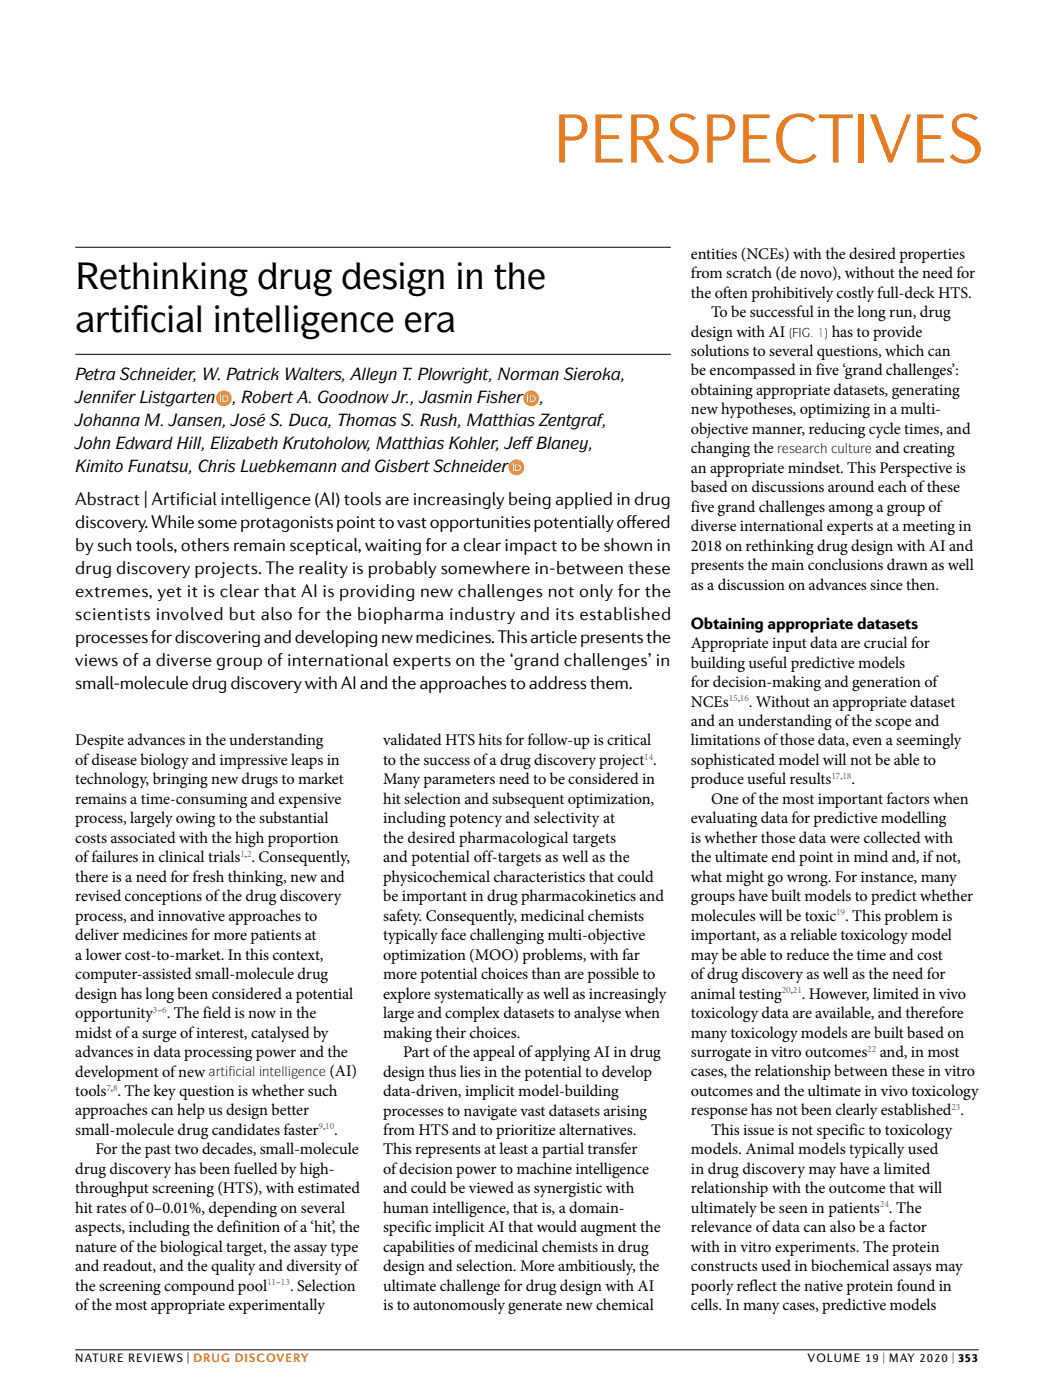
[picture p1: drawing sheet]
<svg xmlns="http://www.w3.org/2000/svg" width="210mm" height="279mm" viewBox="0 0 210 279" stroke-linecap="round" stroke-linejoin="round" font-family="sans-serif">
<defs><g id="words">
<text font-size="14.1" fill="#e87b1e" x="110.2" y="32.4">PerSpecTIveS</text>
<g font-size="7.2">
<text x="15" y="57.6">Rethinking drug design in the</text>
<text x="15" y="66.1">artificial intelligence era</text>
</g>
<g font-size="3.7">
<text x="15" y="100.7">Abstract | Artificial intelligence (AI) tools are increasingly being applied in drug</text>
<text x="15" y="105.3">discovery. While some protagonists point to vast opportunities potentially offered</text>
<text x="15" y="109.9">by such tools, others remain sceptical, waiting for a clear impact to be shown in</text>
<text x="15" y="114.4">drug discovery projects. The reality is probably somewhere in-between these</text>
<text x="15" y="119">extremes, yet it is clear that AI is providing new challenges not only for the</text>
<text x="15" y="123.6">scientists involved but also for the biopharma industry and its established</text>
<text x="15" y="128.2">processes for discovering and developing new medicines. This article presents the</text>
<text x="15" y="132.8">views of a diverse group of international experts on the ‘grand challenges’ in</text>
<text x="15" y="137.4">small-molecule drug discovery with AI and the approaches to address them.</text>
</g>
<g font-size="3.4">
<text x="15" y="75.7">Petra Schneider, W. Patrick Walters, Alleyn T. Plowright, Norman Sieroka,</text>
<text x="15" y="80.2">Jennifer Listgarten</text>
<text x="46.2" y="80.2">, Robert A. Goodnow Jr., Jasmin Fisher</text>
<text x="107.5" y="80.2">,</text>
<text x="15" y="84.8">Johanna M. Jansen, José S. Duca, Thomas S. Rush, Matthias Zentgraf,</text>
<text x="15" y="89.4">John Edward Hill, Elizabeth Krutoholow, Matthias Kohler, Jeff Blaney,</text>
<text x="15" y="94">Kimito Funatsu, Chris Luebkemann and Gisbert Schneider</text>
</g>
<text font-size="3.3" x="137.7" y="125.3">Obtaining appropriate datasets</text>
<g font-size="3.2">
<text x="137.7" y="51.5">entities (NCEs) with the desired properties</text>
<text x="137.7" y="55.4">from scratch (de novo), without the need for</text>
<text x="137.7" y="59.3">the often prohibitively costly full-deck HTS.</text>
<text x="141.7" y="63.2">To be successful in the long run, drug</text>
<text x="137.7" y="67.1">design with AI</text>
<text x="137.7" y="70.9">solutions to several questions, which can</text>
<text x="165.7" y="67.1">has to provide</text>
<text x="137.7" y="74.8">be encompassed in five ‘grand challenges’:</text>
<text x="137.7" y="78.7">obtaining appropriate datasets, generating</text>
<text x="137.7" y="82.6">new hypotheses, optimizing in a multi-</text>
<text x="137.7" y="86.5">objective manner, reducing cycle times, and</text>
<text x="137.7" y="90.4">changing the</text>
<text x="137.7" y="94.2">an appropriate mindset. This Perspective is</text>
<text x="174.4" y="90.3">and creating</text>
<text x="137.7" y="98.1">based on discussions around each of these</text>
<text x="137.7" y="102">five grand challenges among a group of</text>
<text x="137.7" y="105.9">diverse international experts at a meeting in</text>
<text x="137.7" y="109.8">2018 on rethinking drug design with AI and</text>
<text x="137.7" y="113.6">presents the main conclusions drawn as well</text>
<text x="137.7" y="117.5">as a discussion on advances since then.</text>
<text x="137.7" y="129.2">Appropriate input data are crucial for</text>
<text x="137.7" y="133">building useful predictive models</text>
<text x="137.7" y="136.9">for decision-making and generation of</text>
<text x="137.7" y="140.8">NCEs</text>
<text x="149.2" y="140.8">. Without an appropriate dataset</text>
<text x="15" y="148.6">Despite advances in the understanding</text>
<text x="76.3" y="148.6">validated HTS hits for follow-up is critical</text>
<text x="137.7" y="144.7">and an understanding of the scope and</text>
<text x="137.7" y="148.6">limitations of those data, even a seemingly</text>
<text x="15" y="152.4">of disease biology and impressive leaps in</text>
<text x="76.3" y="152.4">to the success of a drug discovery project .</text>
<text x="137.7" y="152.4">sophisticated model will not be able to</text>
<text x="15" y="156.3">technology, bringing new drugs to market</text>
<text x="15" y="160.2">remains a time-consuming and expensive</text>
<text x="76.3" y="156.3">Many parameters need to be considered in</text>
<text x="76.3" y="160.2">hit selection and subsequent optimization,</text>
<text x="137.7" y="156.3">produce useful results</text>
<text x="141.7" y="160.2">One of the most important factors when</text>
<text x="169.7" y="156.3">.</text>
<text x="15" y="164.1">process, largely owing to the substantial</text>
<text x="15" y="168">costs associated with the high proportion</text>
<text x="76.3" y="164.1">including potency and selectivity at</text>
<text x="76.3" y="168">the desired pharmacological targets</text>
<text x="137.7" y="164.1">evaluating data for predictive modelling</text>
<text x="137.7" y="168">is whether those data were collected with</text>
<text x="15" y="171.8">of failures in clinical trials . Consequently,</text>
<text x="76.3" y="171.8">and potential off-targets as well as the</text>
<text x="137.7" y="171.8">the ultimate end point in mind and, if not,</text>
<text x="15" y="175.7">there is a need for fresh thinking, new and</text>
<text x="15" y="179.6">revised conceptions of the drug discovery</text>
<text x="76.3" y="175.7">physicochemical characteristics that could</text>
<text x="76.3" y="179.6">be important in drug pharmacokinetics and</text>
<text x="137.7" y="175.7">what might go wrong. For instance, many</text>
<text x="137.7" y="179.6">groups have built models to predict whether</text>
<text x="15" y="183.5">process, and innovative approaches to</text>
<text x="76.3" y="183.5">safety. Consequently, medicinal chemists</text>
<text x="137.7" y="183.5">molecules will be toxic . This problem is</text>
<text x="15" y="187.4">deliver medicines for more patients at</text>
<text x="15" y="191.3">a lower cost-to-market. In this context,</text>
<text x="76.3" y="187.4">typically face challenging multi-objective</text>
<text x="76.3" y="191.3">optimization (MOO) problems, with far</text>
<text x="137.7" y="187.4">important, as a reliable toxicology model</text>
<text x="137.7" y="191.2">may be able to reduce the time and cost</text>
<text x="15" y="195.1">computer-assisted small-molecule drug</text>
<text x="76.3" y="195.1">more potential choices than are possible to</text>
<text x="137.7" y="195.1">of drug discovery as well as the need for</text>
<text x="15" y="199">design has long been considered a potential</text>
<text x="15" y="202.9">opportunity</text>
<text x="33.2" y="202.9">. The field is now in the</text>
<text x="76.3" y="199">explore systematically as well as increasingly</text>
<text x="76.3" y="202.9">large and complex datasets to analyse when</text>
<text x="137.7" y="202.9">toxicology data are available, and therefore</text>
<text x="137.7" y="199">animal testing</text>
<text x="159.8" y="199">. However, limited in vivo</text>
<text x="15" y="206.8">midst of a surge of interest, catalysed by</text>
<text x="76.3" y="206.8">making their choices.</text>
<text x="137.7" y="206.8">many toxicology models are built based on</text>
<text x="15" y="210.6">advances in data processing power and the</text>
<text x="15" y="214.5">development of new</text>
<text x="65.6" y="214.5">(AI)</text>
<text x="76.3" y="214.5">design thus lies in the potential to develop</text>
<text x="80.3" y="210.7">Part of the appeal of applying AI in drug</text>
<text x="137.7" y="214.5">cases, the relationship between these in vitro</text>
<text x="137.7" y="210.7">surrogate in vitro outcomes</text>
<text x="175.3" y="210.6">and, in most</text>
<text x="15" y="218.4">tools . The key question is whether such</text>
<text x="76.3" y="218.4">data-driven, implicit model-building</text>
<text x="137.7" y="218.4">outcomes and the ultimate in vivo toxicology</text>
<text x="15" y="226.2">small-molecule drug candidates faster</text>
<text x="15" y="222.3">approaches can help us design better</text>
<text x="66.6" y="226.2">.</text>
<text x="76.3" y="222.3">processes to navigate vast datasets arising</text>
<text x="76.3" y="226.2">from HTS and to prioritize alternatives.</text>
<text x="137.7" y="222.3">response has not been clearly established .</text>
<text x="141.7" y="226.2">This issue is not specific to toxicology</text>
<text x="15" y="233.9">drug discovery has been fuelled by high-</text>
<text x="19" y="230.1">For the past two decades, small-molecule</text>
<text x="76.3" y="230.1">This represents at least a partial transfer</text>
<text x="76.3" y="234">of decision power to machine intelligence</text>
<text x="137.7" y="230.1">models. Animal models typically used</text>
<text x="137.7" y="233.9">in drug discovery may have a limited</text>
<text x="15" y="237.8">throughput screening (HTS), with estimated</text>
<text x="76.3" y="237.8">and could be viewed as synergistic with</text>
<text x="137.7" y="237.8">relationship with the outcome that will</text>
<text x="15" y="241.7">hit rates of 0–0.01%, depending on several</text>
<text x="15" y="245.6">aspects, including the definition of a ‘hit’, the</text>
<text x="76.3" y="241.7">human intelligence, that is, a domain-</text>
<text x="76.3" y="245.6">specific implicit AI that would augment the</text>
<text x="137.7" y="245.6">relevance of data can also be a factor</text>
<text x="137.7" y="241.7">ultimately be seen in patients . The</text>
<text x="15" y="249.5">nature of the biological target, the assay type</text>
<text x="76.3" y="249.5">capabilities of medicinal chemists in drug</text>
<text x="137.7" y="249.5">with in vitro experiments. The protein</text>
<text x="15" y="253.3">and readout, and the quality and diversity of</text>
<text x="15" y="257.2">the screening compound pool</text>
<text x="57.8" y="257.2">. Selection</text>
<text x="76.3" y="253.4">design and selection. More ambitiously, the</text>
<text x="76.3" y="257.2">ultimate challenge for drug design with AI</text>
<text x="137.7" y="253.3">constructs used in biochemical assays may</text>
<text x="137.7" y="257.2">poorly reflect the native protein found in</text>
<text x="15" y="261.1">of the most appropriate experimentally</text>
<text x="76.3" y="261.1">is to autonomously generate new chemical</text>
<text x="137.7" y="261.1">cells. In many cases, predictive models</text>
</g>
<g font-size="2.6">
<text x="154.9" y="90.3">research culture</text>
<text x="41.6" y="214.5">artificial intelligence</text>
</g>
<g font-size="2.5">
<text x="157.1" y="67.1">(Fig. 1)</text>
<text x="15" y="271.5">NaTuRe R evIeWS | DRuG DIsCoveRy</text>
<text x="160.9" y="271.5">volume 19 | M ay 2020 | 353</text>
</g>
<g font-size="1.9" fill="#3b699e">
<text x="145.2" y="139.7">15,16</text>
<text x="128.4" y="151.4">14</text>
<text x="165.6" y="155.2">17,18</text>
<text x="47.9" y="170.8">1,2</text>
<text x="166.6" y="182.4">19</text>
<text x="155.8" y="197.9">20,21</text>
<text x="30.5" y="201.8">3–6</text>
<text x="172.8" y="209.6">22</text>
<text x="21.2" y="217.3">7,8</text>
<text x="189.6" y="221.2">23</text>
<text x="63.5" y="225.1">9,10</text>
<text x="175.3" y="240.6">24</text>
<text x="53.2" y="256.1">11–13</text>
</g>
</g></defs>
<path d="M15 70.6h118.7M15 269h180" fill="none" stroke="#000" stroke-width=".2"/>
<circle cx="44.6" cy="79.4" r="1.56" fill="#92cd1d"/>
<g fill="#fff">
<path d="M43.8 78.8h.2v1.3h-.2z"/>
<path d="M44.5 79v.9l.6-.1a.49 .49 0 0 0 0-.8zM44.3 78.8a.91 .91 0 0 1 1.2 .4 .66 .66 0 0 1-.7 .9h-.5z"/>
<circle cx="43.9" cy="78.5" r=".12"/>
</g>
<circle cx="105.8" cy="79.4" r="1.56" fill="#92cd1d"/>
<g fill="#fff">
<path d="M105.1 78.8h.2v1.3h-.2z"/>
<path d="M105.7 79v.9l.7-.1a.49 .49 0 0 0-.1-.8zM105.5 78.8a.91 .91 0 0 1 1.2 .4 .66 .66 0 0 1-.6 .9h-.6z"/>
<circle cx="105.2" cy="78.5" r=".12"/>
</g>
<circle cx="102.9" cy="93.1" r="1.56" fill="#92cd1d"/>
<g fill="#fff">
<path d="M102.1 92.5h.2v1.4h-.2z"/>
<path d="M102.8 92.7v1l.6-.1a.49 .49 0 0 0 0-.8zM102.6 92.5a.91 .91 0 0 1 1.2 .5 .66 .66 0 0 1-.7 .9h-.5z"/>
<circle cx="102.2" cy="92.3" r=".12"/>
</g>
<path d="M15 49.3h118.7" fill="none" stroke="#000" stroke-width=".2"/>
<use href="#words"/>
</svg>
